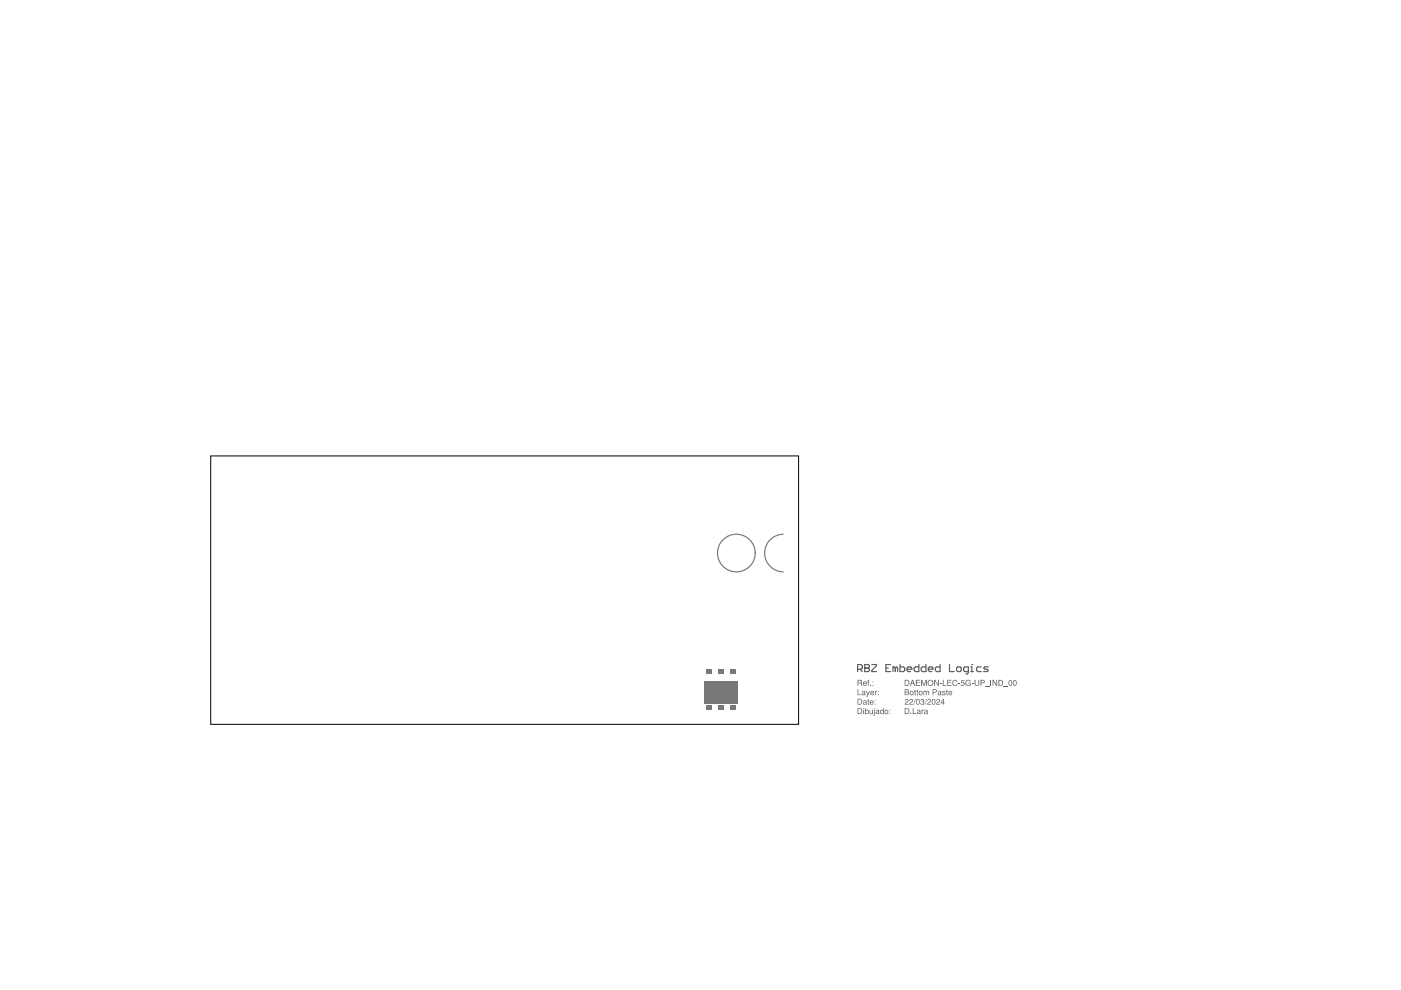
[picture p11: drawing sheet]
<svg xmlns="http://www.w3.org/2000/svg" width="297mm" height="210mm" viewBox="0 0 297 210" stroke-linecap="round" stroke-linejoin="round" font-family="sans-serif">
<path d="M44.7 96.7h124.6v56.9h-124.6z" fill="none" stroke="#000" stroke-width=".21"/>
<g fill="#787878">
<path d="M152.3 141.9h1.2v1h-1.2z" fill-rule="evenodd"/>
<path d="M154.8 141.9h1.2v1h-1.2z" fill-rule="evenodd"/>
<path d="M149.7 141.9h1.2v1h-1.2z" fill-rule="evenodd"/>
<path d="M149.7 149.5h1.2v1h-1.2z" fill-rule="evenodd"/>
<path d="M154.8 149.5h1.2v1h-1.2z" fill-rule="evenodd"/>
<path d="M152.3 149.5h1.2v1h-1.2z" fill-rule="evenodd"/>
<path d="M149.3 144.4h7.1v4.9h-7.1z" fill-rule="evenodd"/>
</g>
<g fill="none" stroke="#787878" stroke-width=".25">
<path d="M166 113.3a4 4 0 0 0-3.9 4 4 4 0 0 0 3.9 4"/>
<circle cx="156.1" cy="117.3" r="4"/>
</g>
<g fill="#5a5a5a">
<path d="M193.9 146.2l.3 .3-.1 .1 .1 .8h-.3v-.8h-.1z"/>
<path d="M194.4 146.2l.3 .3-.2 .1v.7l.2 .1h-.3v-.8h-.1z"/>
<path d="M195.8 146.5l.2 .1 .1-.1 .3 .1 .5-.1 .1 .9h-.2v-.7l-.1-.1-.2 .2v.6h-.2v-.7l-.1-.1-.2 .1v.7h-.2z"/>
<path d="M199.8 146.6l.2-.1 .4 .1v.2l-.3-.2-.2 .1 .5 .3v.4l-.6-.1-.1-.2 .3 .2 .3-.1v-.1l-.5-.2z"/>
<path d="M200.7 146.2l.3 .3-.2 .1 .2 .8-.3-.1v-.7h-.1z"/>
<path d="M191.9 148.3l.3-.1 .4 .1v.5l-.6 .4h.6v.2h-.8l.2-.4 .5-.4-.2-.3-.5 .3z"/>
<path d="M192.9 148.4l.2-.2 .4 .1v.5l-.6 .4h.7v.2h-.8l.1-.3 .5-.5-.1-.3-.5 .3z"/>
<path d="M194.1 148.2l-.5 1.2z"/>
<path d="M195.3 148.3l.3-.1 .3 .1-.1 .5 .2 .3-.2 .3h-.3l-.3-.1-.1-.3 .3 .3 .4-.2-.1-.2-.2-.1 .3-.4-.3-.1-.3 .3z"/>
<path d="M196.4 148.2l-.4 1.2z"/>
<path d="M196.7 148.3l.4-.1 .3 .2v.3l-.7 .5h.7v.2h-.8l.1-.3 .6-.5-.2-.2-.2-.1-.3 .3z"/>
<path d="M198.6 148.3l.4-.1 .3 .2v.3l-.7 .5h.7v.2h-.8l.1-.3 .6-.5-.1-.2-.3-.1-.3 .3z"/>
<path d="M193 151.2h.2v.2h-.2z"/>
<path d="M193.5 150.2h.2v1h.6v.2h-.8z"/>
<path d="M195.4 150.5h.1v.1l.3-.1-.3 .3v.6h-.1z"/>
<path d="M194.2 144.1h.9v.2h-.7v.4h.6v.1h-.6v.5h.7v.1h-.9z"/>
<path d="M195.3 144.1h.2l.4 1.1 .4-1.1h.2v1.3h-.2v-1l-.3 1h-.2l-.3-1v1h-.2z"/>
<path d="M198.1 144.1h.2l.6 1.1v-1.1h.2v1.3h-.2l-.7-1v1h-.1z"/>
<path d="M199.3 144.9l.4 .1z"/>
<path d="M199.9 144.1h.1v1.2h.7v.1h-.8z"/>
<path d="M200.9 144.1h.8v.2h-.7v.4h.7v.1h-.7v.5h.7v.1h-.8z"/>
<path d="M202.1 144.3l.5-.2 .3 .3 .1 .1-.6-.2-.3 .3v.5l.3 .2 .6-.3-.3 .4h-.3l-.4-.2-.1-.5z"/>
<path d="M203.2 144.9l.4 .1z"/>
<path d="M203.8 144.2h.7v.1h-.5l-.1 .4 .3-.1 .3 .4-.1 .3-.2 .1-.5-.2 .2-.1 .2 .2 .3-.2-.1-.3-.6 .1z"/>
<path d="M204.8 144.3l.3-.2 .6 .2 .1 .2-.5-.2h-.3l-.2 .6 .2 .3 .3 .1 .3-.1 .1-.3h-.4v-.1h.5v.6l-.1-.1-.3 .1-.6-.1-.1-.7z"/>
<path d="M206 144.9l.4 .1z"/>
<path d="M206.6 144.1h.2v1l.3 .2 .3-.1 .1-1.1h.1v1.1l-.1 .2h-.5l-.3-.1z"/>
<path d="M208.9 145.6l1 .1z"/>
<path d="M210 144.1h.2v1.3h-.2z"/>
<path d="M210.4 144.1h.2l.7 1.1v-1.1h.1v1.3h-.2l-.6-1v1h-.2z"/>
<path d="M212.8 145.6l1 .1z"/>
<path d="M184 148.3l.3 .2-.1 .1 .1 .8-.3-.1v-.7h-.1z"/>
<path d="M184.4 150.5h.1l.1 .8 .3-.1v-.7h.2v.9l-.7-.1z"/>
<path d="M181.8 146.1h.2v1.2h.6v.1h-.8z"/>
<path d="M183.6 146.5h.2l.2 .7 .3-.7h.1l-.6 1.3-.1-.2 .2-.2z"/>
<path d="M185.5 146.5l.2 .2 .3-.2v.1l-.3 .2v.6h-.2z"/>
<path d="M184 144.2l.3-.1-.1 .2v.2h.1l-.1 .1v.8h-.2v-.8h-.1z"/>
<path d="M184.5 145.2h.2v.2h-.2z"/>
<path d="M192 146.3v.4l.5-.1-.1-.3zM192 146.8v.5l.6-.2-.2-.3zM191.8 146.1l.8 .2 .1 .3-.2 .1 .2 .4-.1 .2-.8 .1z"/>
<path d="M193 146.9a.3 .3 0 0 0 .6 0 .3 .3 0 0 0-.6 0zM192.8 146.9a.46 .46 0 0 1 .9 0 .46 .46 0 0 1-.9 0z"/>
<path d="M194.9 146.9a.3 .3 0 0 0 .6 0 .3 .3 0 0 0-.6 0zM194.7 146.9a.45 .45 0 0 1 .9 0 .45 .45 0 0 1-.9 0z"/>
<path d="M197.9 146.3v.4h.5l-.1-.4zM197.7 146.1l.8 .1 .1 .3-.1 .3-.6 .1v.5h-.2z"/>
<path d="M199 147.1v.2h.2l.2-.3zM198.9 146.6l.2-.1 .4 .1 .1 .8-.8-.1 .1-.3 .5-.2-.1-.2-.5 .2z"/>
<path d="M201.3 146.7l-.1 .2h.5l-.1-.3zM201.2 146.6l.2-.1 .4 .1 .1 .4h-.7l.2 .3 .5-.2-.2 .3h-.3l-.3-.2z"/>
<path d="M194.4 148.4v.6a.28 .28 0 0 0 .4 .2 .28 .28 0 0 0 .1-.4l-.2-.4zM194.3 148.3l.4-.1 .3 .3v.6l-.3 .3-.4-.2z"/>
<path d="M197.8 148.4l-.1 .7 .3 .2 .2-.3-.1-.5-.1-.2zM197.7 148.3l.3-.1 .3 .2v.7l-.2 .3h-.3l-.2-.3z"/>
<path d="M199.9 148.4l-.3 .6h.3zM200 148.2h.1v.8h.2v.1h-.2v.3h-.2v-.3h-.5z"/>
<path d="M192 150.3v.9h.5l.1-.3v-.5zM191.8 150.2h.6l.3 .1 .1 .5-.3 .5-.7 .1z"/>
<path d="M194.6 151.1v.2h.2l.2-.3zM194.5 150.6l.3-.1 .3 .1 .1 .8-.8-.1 .1-.3 .5-.2-.1-.2-.5 .2z"/>
<path d="M196.1 151v.2l.1 .1 .3-.2v-.1zM196 150.6l.3-.1 .3 .1 .2 .8-.8-.1v-.3l.5-.2-.1-.2-.4 .2z"/>
<path d="M192 144.3v1l.5-.1 .1-.2v-.6zM191.8 144.1l.7 .1 .3 .3v.5l-.3 .4h-.7z"/>
<path d="M193.5 144.3l-.2 .6h.4zM193.4 144.1h.2l.4 1.3h-.2l-.1-.4h-.5l-.1 .4h-.2z"/>
<path d="M196.8 144.8a.5 .5 0 0 0 1 0 .5 .5 0 0 0-1 0zM196.7 144.8a.63 .63 0 0 1 1.2 0 .63 .63 0 0 1-1.2 0z"/>
<path d="M208.1 144.3v.4l.5-.1-.1-.3zM207.9 144.1l.7 .1 .2 .2-.2 .4-.5 .1v.5h-.2z"/>
<path d="M211.9 144.3v1h.4l.2-.3v-.5l-.1-.2zM211.7 144.1l.6 .1 .3 .2 .1 .5-.3 .5h-.7z"/>
<path d="M214.1 144.4l-.1 .5 .2 .4 .2-.1 .1-.5-.2-.4zM213.9 144.3l.4-.1 .2 .2 .1 .5-.3 .5-.4-.2z"/>
<path d="M215 144.4l-.1 .6 .3 .3 .2-.2v-.6l-.2-.2zM214.9 144.3l.3-.1 .3 .2 .1 .6-.3 .4-.5-.2z"/>
<path d="M182 148.3v1l.5-.1 .2-.4-.1-.4zM181.8 148.1h.6l.3 .3 .1 .5-.2 .4-.8 .1z"/>
<path d="M183.1 149.1l.2 .2 .3-.3zM183.1 148.6h.6l.1 .8h-.8l.1-.5 .5-.1-.1-.2-.5 .2z"/>
<path d="M184.6 148.7v.2h.5l-.2-.3zM184.5 148.6l.2-.1 .4 .1 .1 .4h-.6l.2 .3 .4-.2-.2 .3h-.3l-.2-.2z"/>
<path d="M185.5 148.5h.2v.2h-.2zM185.5 149.2h.2v.2h-.2z"/>
<path d="M182 150.3v.9h.5l.2-.4-.1-.4zM181.8 150.2l.9 .1 .1 .6-.2 .4-.8 .1z"/>
<path d="M183 150.2h.2v.1h-.2zM183 150.5h.2v.9h-.2z"/>
<path d="M183.4 150.9a.35 .35 0 0 0 .7 0 .35 .35 0 0 0-.7 0zM183.4 150.2h.1v.4l.3-.1 .3 .2 .1 .5-.3 .2-.4-.1-.1 .1z"/>
<path d="M185.3 150.2h.1v.1h-.1zM185.3 150.5h.1v1.1l-.2 .2 .1-.2z"/>
<path d="M185.8 151.1l.1 .2h.2l.1-.3zM185.7 150.6l.3-.1 .3 .1 .2 .8-.8-.1v-.3l.5-.2-.1-.2-.4 .2z"/>
<path d="M186.7 150.6l.2-.1 .3 .1v-.4h.2v1.2l-.2-.1-.3 .1-.3-.1zM186.8 150.7v.5l.3 .1 .1-.5-.2-.2z"/>
<path d="M187.6 150.9a.35 .35 0 0 0 .7 0 .35 .35 0 0 0-.7 0zM187.5 150.9a.45 .45 0 0 1 .9 0 .45 .45 0 0 1-.9 0z"/>
<path d="M188.6 150.5h.2v.2h-.2zM188.6 151.2h.2v.2h-.2z"/>
<path d="M182.9 147.1l.2 .2 .2-.3zM182.8 146.6l.2-.1 .4 .1 .1 .8-.8-.1 .2-.4 .4-.1-.1-.2-.4 .2z"/>
<path d="M184.7 146.7v.2h.5l-.1-.3zM184.6 146.6l.4-.1 .2 .1 .1 .4h-.6l.1 .3 .5-.2-.2 .3h-.2l-.3-.1z"/>
<path d="M186.2 146.5h.1v.2h-.1zM186.2 147.2h.1v.2h-.1z"/>
<path d="M182 144.3v.4l.6-.1-.1-.3zM181.8 144.1l.9 .1 .1 .3-.2 .3 .2 .6h-.2l-.1-.5h-.5v.5h-.2z"/>
<path d="M183.2 144.7l-.1 .2h.5l-.2-.3zM183.1 144.6l.3-.1 .3 .2 .1 .3h-.7l.2 .3 .4-.2-.2 .3h-.3l-.2-.2z"/>
<path d="M185 144.5h.2v.2h-.2zM185 145.2h.2v.2h-.2z"/>
</g>
<g fill="none" stroke="#5a5a5a" stroke-width=".25">
<path d="M181.8 141.9h.8l.2-.3v-.5l-.2-.2h-.8v1.5M182.3 141.9l.5 .5M183.3 141.6h.1M183.3 140.9h.8l.2 .2v.3l-.2 .2 .2 .3v.2l-.2 .3h-.8zM183.3 141.6h.8M184.8 140.9h1v.2l-1 1v.3h1M187.8 141.6h.5M188.8 140.9h-1v1.5h1M189.8 141.6l-.2-.2h-.3v1M189.8 141.6v.8M189.8 141.6l.3-.2 .2 .2v.8M190.8 140.9v1.5h.8l.2-.3v-.5l-.2-.2h-.8"/>
<path d="M192.3 141.9h1v-.3l-.2-.2h-.5l-.3 .2v.5l.3 .3h.5M194.8 140.9v1.5h-.7l-.3-.3v-.5l.3-.2h.7M196.3 140.9v1.5h-.7l-.3-.3v-.5l.3-.2h.7M196.8 141.9h1v-.3l-.2-.2h-.5l-.3 .2v.5l.3 .3h.5M199.3 140.9v1.5h-.7l-.3-.3v-.5l.3-.2h.7M201.3 140.9v1.5h1M202.8 141.6l.3-.2h.5l.2 .2v.5l-.2 .3h-.5l-.3-.3zM205.3 142.4h-.7l-.3-.3v-.5l.3-.2h.7v1.2l-.2 .3h-.3M205.8 142.4h.5M205.8 141.4h.3v1M206.1 140.9h.1M208.1 141.4h-.8l-.2 .2v.5l.2 .3h.8"/>
<path d="M209.6 141.4h-.8l-.2 .2 .2 .3h.5l.3 .2-.3 .3h-.7"/>
</g>
</svg>
